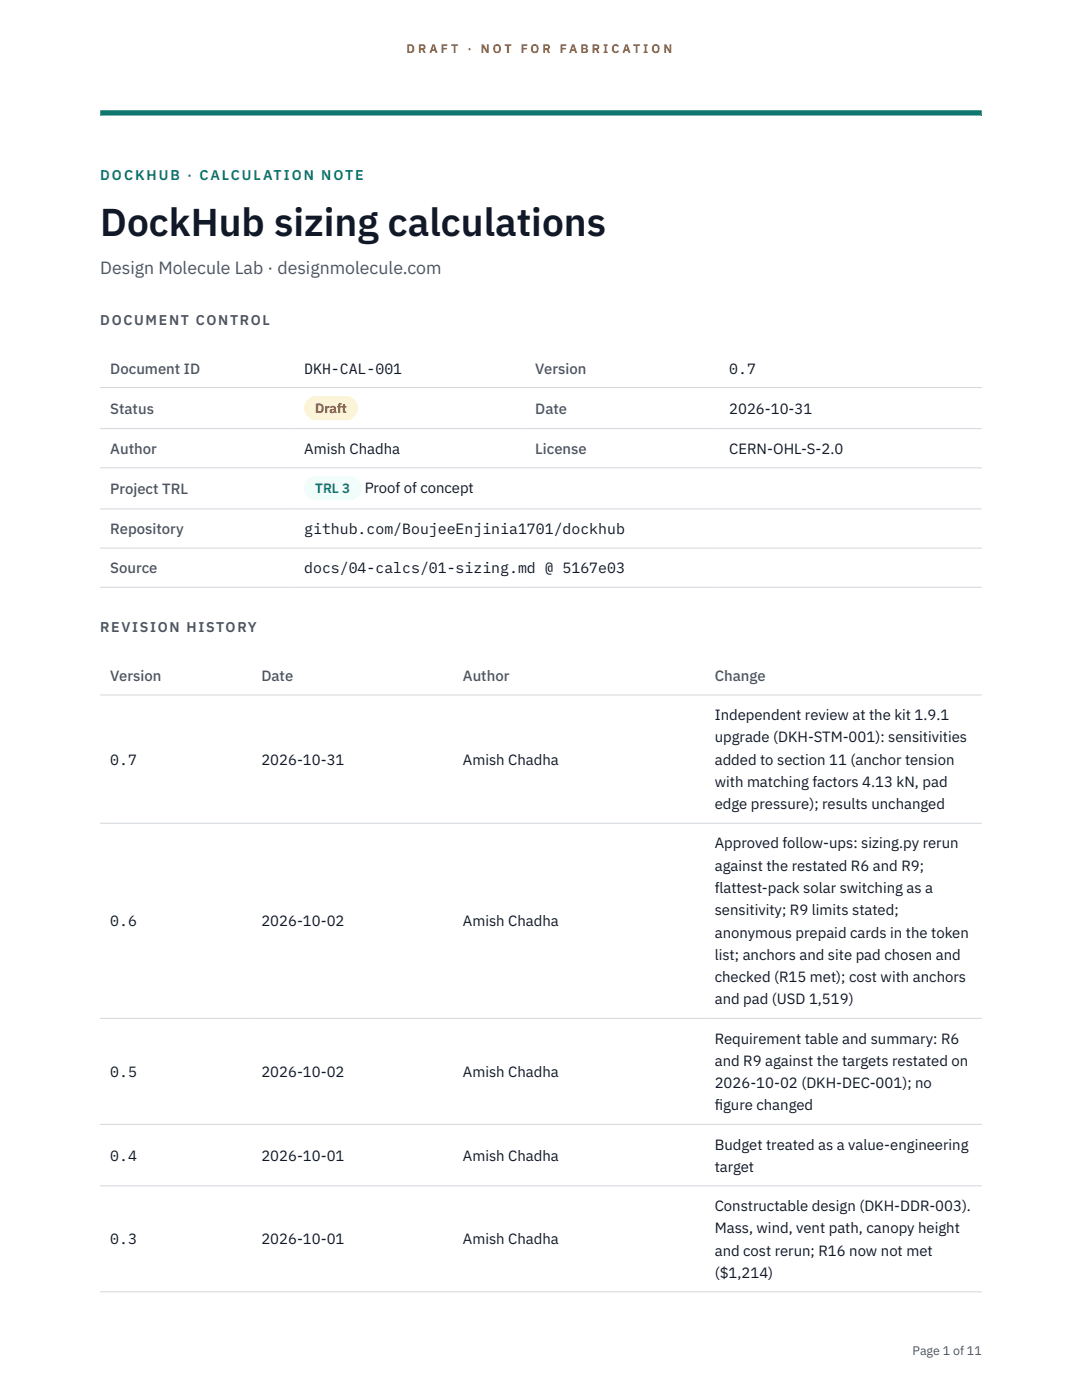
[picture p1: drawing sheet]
<svg xmlns="http://www.w3.org/2000/svg" width="216mm" height="279mm" viewBox="0 0 216 279" stroke-linecap="round" stroke-linejoin="round" font-family="sans-serif">
<defs><g id="words">
<text font-size="7.8" fill="#111827" x="20" y="47.1">DockHub sizing calculations</text>
<text font-size="3.5" fill="#4b5563" x="20" y="54.6">Design Molecule Lab · designmolecule.com</text>
<g font-size="3" fill="#4b5563">
<text x="22" y="74.5">Document ID</text>
<text x="106.8" y="74.5">Version</text>
<text x="22" y="82.6">Status</text>
<text x="106.8" y="82.6">Date</text>
<text x="22" y="90.6">Author</text>
<text x="106.8" y="90.6">License</text>
<text x="22" y="98.6">Project TRL</text>
<text x="22" y="106.6">Repository</text>
<text x="22" y="114.4">Source</text>
<text x="22" y="135.9">Version</text>
<text x="52.2" y="135.9">Date</text>
<text x="92.4" y="135.9">Author</text>
<text x="142.6" y="135.9">Change</text>
</g>
<g font-size="3" fill="#111827">
<text x="60.7" y="74.5">DKH-CAL-001</text>
<text x="145.5" y="74.5">0.7</text>
<text x="145.5" y="82.6">2026-10-31</text>
<text x="60.7" y="90.6">Amish Chadha</text>
<text x="145.5" y="90.6">CERN-OHL-S-2.0</text>
<text x="72.8" y="98.5">Proof of concept</text>
<text x="60.7" y="106.6">github.com/BoujeeEnjinia1701/dockhub</text>
<text x="60.7" y="114.4">docs/04-calcs/01-sizing.md @ 5167e03</text>
<text x="142.6" y="143.7">Independent review at the kit 1.9.1</text>
<text x="142.6" y="148.2">upgrade (DKH-STM-001): sensitivities</text>
<text x="22" y="152.6">0.7</text>
<text x="52.2" y="152.6">2026-10-31</text>
<text x="92.4" y="152.6">Amish Chadha</text>
<text x="142.6" y="152.6">added to section 11 (anchor tension</text>
<text x="142.6" y="157.1">with matching factors 4.13 kN, pad</text>
<text x="142.6" y="161.5">edge pressure); results unchanged</text>
<text x="142.6" y="169.3">Approved follow-ups: sizing.py rerun</text>
<text x="142.6" y="173.8">against the restated R6 and R9;</text>
<text x="142.6" y="178.2">flattest-pack solar switching as a</text>
<text x="22" y="184.9">0.6</text>
<text x="52.2" y="184.9">2026-10-02</text>
<text x="92.4" y="184.9">Amish Chadha</text>
<text x="142.6" y="182.7">sensitivity; R9 limits stated;</text>
<text x="142.6" y="187.1">anonymous prepaid cards in the token</text>
<text x="142.6" y="191.5">list; anchors and site pad chosen and</text>
<text x="142.6" y="196">checked (R15 met); cost with anchors</text>
<text x="142.6" y="200.4">and pad (USD 1,519)</text>
<text x="142.6" y="208.3">Requirement table and summary: R6</text>
<text x="22" y="214.9">0.5</text>
<text x="52.2" y="214.9">2026-10-02</text>
<text x="92.4" y="214.9">Amish Chadha</text>
<text x="142.6" y="212.7">and R9 against the targets restated on</text>
<text x="142.6" y="217.1">2026-10-02 (DKH-DEC-001); no</text>
<text x="142.6" y="221.6">f</text>
<text x="142.6" y="221.6">igure changed</text>
<text x="22" y="231.6">0.4</text>
<text x="52.2" y="231.6">2026-10-01</text>
<text x="92.4" y="231.6">Amish Chadha</text>
<text x="142.6" y="229.4">Budget treated as a value-engineering</text>
<text x="142.6" y="233.9">target</text>
<text x="142.6" y="241.7">Constructable design (DKH-DDR-003).</text>
<text x="22" y="248.3">0.3</text>
<text x="52.2" y="248.3">2026-10-01</text>
<text x="92.4" y="248.3">Amish Chadha</text>
<text x="142.6" y="246.1">Mass, wind, vent path, canopy height</text>
<text x="142.6" y="250.6">and cost rerun; R16 now not met</text>
<text x="142.6" y="255">($1,214)</text>
</g>
<text font-size="2.8" fill="#0f766e" x="20" y="36">DOCKHUB · CALCULATION NOTE</text>
<g font-size="2.8" fill="#4b5563">
<text x="20" y="64.8">DOCUMENT CONTROL</text>
<text x="20" y="126.2">REVISION HISTORY</text>
</g>
<text font-size="2.7" fill="#92400e" x="62.9" y="82.5">Draft</text>
<text font-size="2.7" fill="#0f766e" x="62.9" y="98.5">TRL 3</text>
<g font-size="2.5" fill="#b45309">
<text x="81.1" y="10.5">D R A F T</text>
<text x="93.3" y="10.5">·</text>
<text x="95.9" y="10.5">N O T</text>
<text x="103.9" y="10.5">F O R</text>
<text x="111.7" y="10.5">F A B R I C A T I O N</text>
</g>
<text font-size="2.5" fill="#4b5563" x="182.1" y="270.3">Page 1 of 11</text>
</g></defs>
<path d="M20 23.1h175.9zM20 22h175.9v1.1h-175.9z" fill-rule="evenodd" fill="#0f766e"/>
<path d="M20 77.3h175.9M20 85.5h175.9M20 93.4h175.9M20 101.6h175.9M20 109.4h175.9M20 117.2h175.9M20 138.7h175.9M20 164.3h175.9M20 203.2h175.9M20 224.4h175.9M20 236.7h175.9M20 257.8h175.9" fill="none" stroke="#d1d5db" stroke-width=".2"/>
<path d="M60.7 79h10.7v4.9h-10.7z" fill="#fef3c7"/>
<path d="M60.7 95.1h11.4v4.8h-11.4z" fill="#f0fdfa"/>
<use href="#words"/>
</svg>
